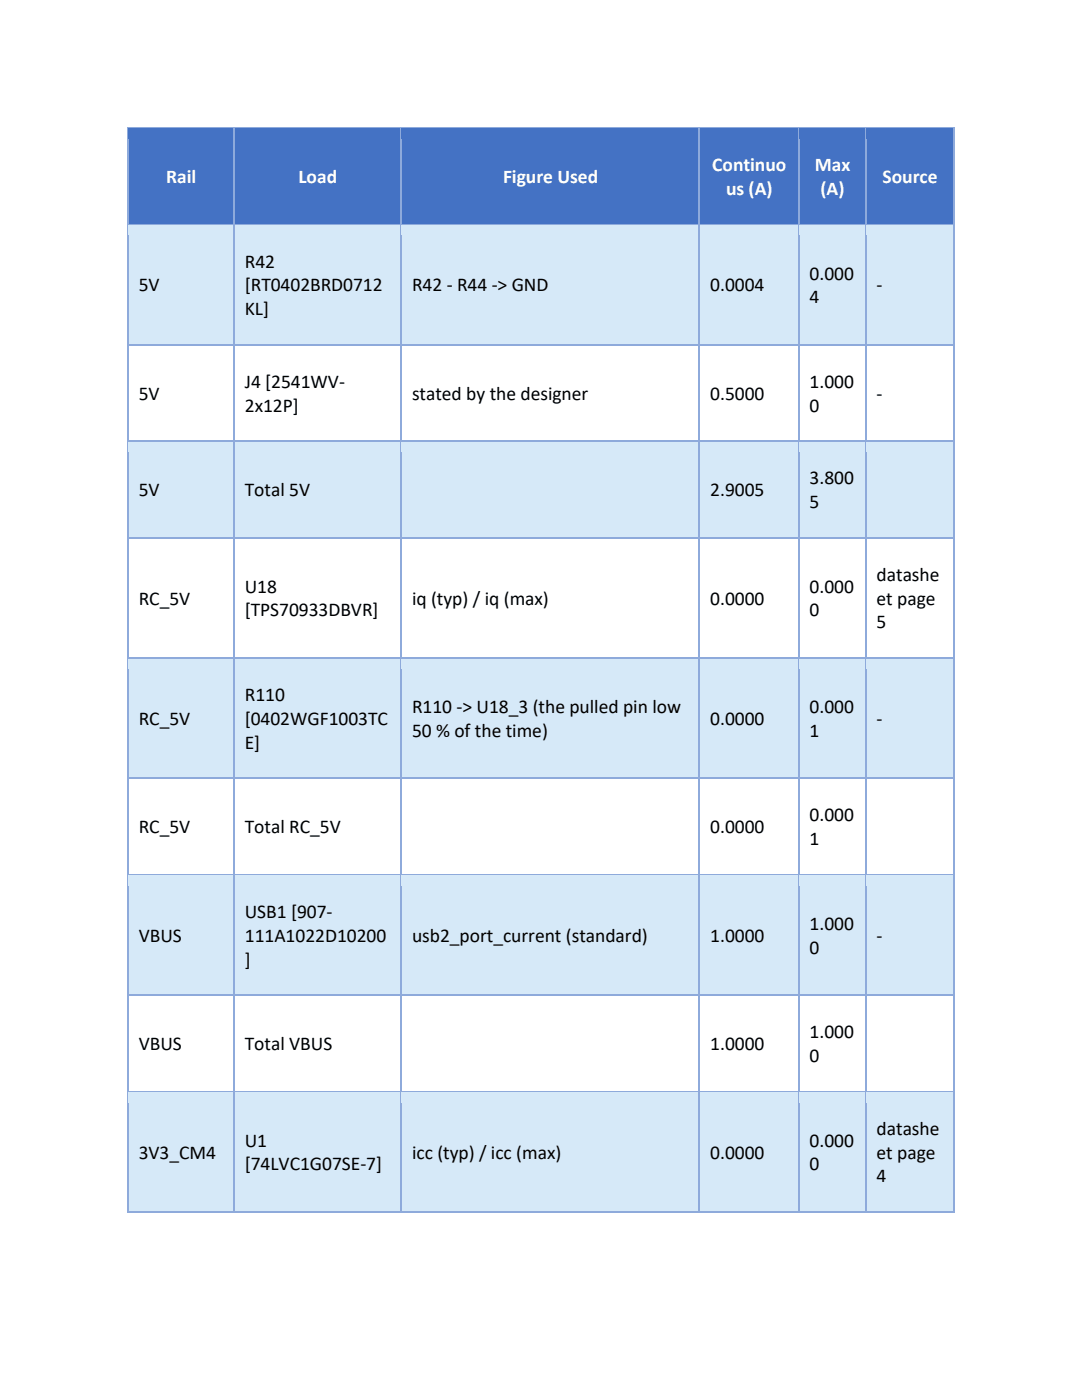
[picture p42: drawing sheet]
<svg xmlns="http://www.w3.org/2000/svg" width="216mm" height="279mm" viewBox="0 0 216 279" stroke-linecap="round" stroke-linejoin="round" font-family="sans-serif">
<defs><g id="words">
<g font-size="3.9" fill="#fff">
<text x="142.1" y="34.1">Continuo</text>
<text x="162.6" y="34.1">Max</text>
<text x="33.2" y="36.5">Rail</text>
<text x="59.5" y="36.5">Load</text>
<text x="100.4" y="36.5">Figure Used</text>
<text x="144.9" y="38.9">us (A)</text>
<text x="163.7" y="38.9">(A)</text>
<text x="176.1" y="36.5">Source</text>
</g>
<g font-size="3.9">
<text x="48.9" y="53.4">R42</text>
<text x="27.7" y="58.2">5V</text>
<text x="48.9" y="58.2">[RT0402BRD0712</text>
<text x="82.2" y="58.2">R42 - R44 -&gt; GND</text>
<text x="141.7" y="58.2">0.0004</text>
<text x="161.5" y="55.8">0.000</text>
<text x="174.9" y="58.2">-</text>
<text x="48.9" y="62.9">KL]</text>
<text x="161.5" y="60.5">4</text>
<text x="48.9" y="77.4">J4 [2541WV-</text>
<text x="161.5" y="77.4">1.000</text>
<text x="27.7" y="79.8">5V</text>
<text x="48.9" y="82.1">2x12P]</text>
<text x="82.2" y="79.8">stated by the designer</text>
<text x="141.7" y="79.8">0.5000</text>
<text x="161.5" y="82.1">0</text>
<text x="174.9" y="79.8">-</text>
<text x="27.7" y="99.1">5V</text>
<text x="48.9" y="99.1">Total 5V</text>
<text x="141.7" y="99.1">2.9005</text>
<text x="161.5" y="96.7">3.800</text>
<text x="161.5" y="101.4">5</text>
<text x="48.9" y="118.3">U18</text>
<text x="161.5" y="118.3">0.000</text>
<text x="174.9" y="115.9">datashe</text>
<text x="27.7" y="120.7">RC_5V</text>
<text x="48.9" y="123">[TPS70933DBVR]</text>
<text x="82.2" y="120.7">iq (typ) / iq (max)</text>
<text x="141.7" y="120.7">0.0000</text>
<text x="161.5" y="123">0</text>
<text x="174.9" y="120.7">et page</text>
<text x="174.9" y="125.4">5</text>
<text x="48.9" y="140">R110</text>
<text x="82.2" y="142.3">R110 -&gt; U18_3 (the pulled pin low</text>
<text x="161.5" y="142.3">0.000</text>
<text x="27.7" y="144.7">RC_5V</text>
<text x="48.9" y="144.7">[0402WGF1003TC</text>
<text x="48.9" y="149.4">E]</text>
<text x="82.2" y="147.1">50 % of the time)</text>
<text x="141.7" y="144.7">0.0000</text>
<text x="161.5" y="147.1">1</text>
<text x="174.9" y="144.7">-</text>
<text x="27.7" y="166.3">RC_5V</text>
<text x="48.9" y="166.3">Total RC_5V</text>
<text x="141.7" y="166.3">0.0000</text>
<text x="161.5" y="163.9">0.000</text>
<text x="161.5" y="168.7">1</text>
<text x="48.9" y="183.2">USB1 [907-</text>
<text x="161.5" y="185.6">1.000</text>
<text x="27.7" y="188">VBUS</text>
<text x="48.9" y="188">111A1022D10200</text>
<text x="82.2" y="188">usb2_port_current (standard)</text>
<text x="141.7" y="188">1.0000</text>
<text x="161.5" y="190.3">0</text>
<text x="174.9" y="188">-</text>
<text x="48.9" y="192.7">]</text>
<text x="27.7" y="209.5">VBUS</text>
<text x="48.9" y="209.5">Total VBUS</text>
<text x="141.7" y="209.5">1.0000</text>
<text x="161.5" y="207.2">1.000</text>
<text x="161.5" y="211.9">0</text>
<text x="174.9" y="226.5">datashe</text>
<text x="27.7" y="231.2">3V3_CM4</text>
<text x="48.9" y="228.9">U1</text>
<text x="48.9" y="233.6">[74LVC1G07SE-7]</text>
<text x="82.2" y="231.2">icc (typ) / icc (max)</text>
<text x="141.7" y="231.2">0.0000</text>
<text x="161.5" y="228.9">0.000</text>
<text x="161.5" y="233.6">0</text>
<text x="174.9" y="231.2">et page</text>
<text x="174.9" y="236">4</text>
</g>
</g></defs>
<g fill="#4472c4">
<path d="M25.7 25.7h20.9v19h-20.9z"/>
<path d="M27.7 30.1h16.9v10.1h-16.9z"/>
<path d="M46.8 25.7h33.1v19h-33.1z"/>
<path d="M48.9 30.1h29.1v10.1h-29.1z"/>
<path d="M80.2 25.7h59.3v19h-59.3z"/>
<path d="M82.2 30.1h55.3v10.1h-55.3z"/>
<path d="M139.7 25.7h19.6v19h-19.6z"/>
<path d="M141.7 27.8h15.6v7.3h-15.6z"/>
<path d="M141.7 35.1h15.6v7.5h-15.6z"/>
<path d="M159.5 25.7h13.1v19h-13.1z"/>
<path d="M161.5 27.8h9.2v7.3h-9.2z"/>
<path d="M161.5 35.1h9.2v7.5h-9.2z"/>
<path d="M172.9 25.7h17.3v19h-17.3z"/>
<path d="M174.9 30.1h13.3v10.1h-13.3z"/>
</g>
<path d="M25.5 25.4v2.4" fill="none" stroke="#8eaadb" stroke-width=".25"/>
<path d="M25.4 25.4h.3v.3h-.3z" fill="#8eaadb"/>
<path d="M25.7 25.5h20.9" fill="none" stroke="#8eaadb" stroke-width=".25"/>
<path d="M25.7 25.7h20.9v2.1h-20.9z" fill="#4472c4"/>
<path d="M46.7 25.7v2.1" fill="none" stroke="#8eaadb" stroke-width=".25"/>
<path d="M46.6 25.4h.2v.3h-.2z" fill="#8eaadb"/>
<path d="M46.8 25.5h33.1" fill="none" stroke="#8eaadb" stroke-width=".25"/>
<path d="M46.8 25.7h33.1v2.1h-33.1z" fill="#4472c4"/>
<path d="M80.1 25.7v2.1" fill="none" stroke="#8eaadb" stroke-width=".25"/>
<path d="M79.9 25.4h.3v.3h-.3z" fill="#8eaadb"/>
<path d="M80.2 25.5h59.2" fill="none" stroke="#8eaadb" stroke-width=".25"/>
<path d="M80.2 25.7h59.2v2.1h-59.2z" fill="#4472c4"/>
<path d="M139.6 25.7v2.1" fill="none" stroke="#8eaadb" stroke-width=".25"/>
<path d="M139.4 25.4h.3v.3h-.3z" fill="#8eaadb"/>
<path d="M139.7 25.5h19.6" fill="none" stroke="#8eaadb" stroke-width=".25"/>
<path d="M139.7 25.7h19.6v2.1h-19.6z" fill="#4472c4"/>
<path d="M159.4 25.7v2.1" fill="none" stroke="#8eaadb" stroke-width=".25"/>
<path d="M159.3 25.4h.2v.3h-.2z" fill="#8eaadb"/>
<path d="M159.5 25.5h13.1" fill="none" stroke="#8eaadb" stroke-width=".25"/>
<path d="M159.5 25.7h13.1v2.1h-13.1z" fill="#4472c4"/>
<path d="M172.8 25.7v2.1" fill="none" stroke="#8eaadb" stroke-width=".25"/>
<path d="M172.6 25.4h.3v.3h-.3z" fill="#8eaadb"/>
<path d="M172.9 25.5h17.3" fill="none" stroke="#8eaadb" stroke-width=".25"/>
<path d="M172.9 25.7h17.3v2.1h-17.3z" fill="#4472c4"/>
<path d="M190.3 25.4v2.4" fill="none" stroke="#8eaadb" stroke-width=".25"/>
<path d="M190.2 25.4h.2v.3h-.2z" fill="#8eaadb"/>
<path d="M25.6 42.6h21.1v2.1h-21.1z" fill="#4472c4"/>
<path d="M25.5 27.8v16.9" fill="none" stroke="#8eaadb" stroke-width=".25"/>
<path d="M46.7 42.6h33.4v2.1h-33.4z" fill="#4472c4"/>
<path d="M46.7 27.8v16.9" fill="none" stroke="#8eaadb" stroke-width=".25"/>
<path d="M80.1 42.6h59.5v2.1h-59.5z" fill="#4472c4"/>
<path d="M80.1 27.8v16.9" fill="none" stroke="#8eaadb" stroke-width=".25"/>
<path d="M139.6 42.6h19.8v2.1h-19.8z" fill="#4472c4"/>
<path d="M139.6 27.8v16.9" fill="none" stroke="#8eaadb" stroke-width=".25"/>
<path d="M159.4 42.6h13.4v2.1h-13.4z" fill="#4472c4"/>
<path d="M159.4 27.8v16.9" fill="none" stroke="#8eaadb" stroke-width=".25"/>
<path d="M172.8 42.6h17.5v2.1h-17.5z" fill="#4472c4"/>
<path d="M172.8 27.8v16.9M190.3 27.8v16.9" fill="none" stroke="#8eaadb" stroke-width=".25"/>
<g fill="#d6e9f8">
<path d="M25.7 45h20.9v23.7h-20.9z"/>
<path d="M27.7 51.8h16.9v10h-16.9z"/>
<path d="M46.8 45h33.1v23.7h-33.1z"/>
<path d="M48.9 47.1h29.1v7.3h-29.1z"/>
<path d="M48.9 54.4h29.1v4.8h-29.1z"/>
<path d="M48.9 59.2h29.1v7.3h-29.1z"/>
<path d="M80.2 45h59.3v23.7h-59.3z"/>
<path d="M82.2 51.8h55.3v10h-55.3z"/>
<path d="M139.7 45h19.6v23.7h-19.6z"/>
<path d="M141.7 51.8h15.6v10h-15.6z"/>
<path d="M159.5 45h13.1v23.7h-13.1z"/>
<path d="M161.5 49.4h9.2v7.4h-9.2z"/>
<path d="M161.5 56.8h9.2v7.4h-9.2z"/>
<path d="M172.9 45h17.3v23.7h-17.3z"/>
<path d="M174.9 51.8h13.3v10h-13.3z"/>
</g>
<path d="M25.5 44.7v2.4M25.7 44.8h20.9" fill="none" stroke="#8eaadb" stroke-width=".25"/>
<path d="M25.7 45h20.9v2.1h-20.9z" fill="#d6e9f8"/>
<path d="M46.7 44.7v2.4M46.8 44.8h33.1" fill="none" stroke="#8eaadb" stroke-width=".25"/>
<path d="M46.8 45h33.1v2.1h-33.1z" fill="#d6e9f8"/>
<path d="M80.1 44.7v2.4M80.2 44.8h59.2" fill="none" stroke="#8eaadb" stroke-width=".25"/>
<path d="M80.2 45h59.2v2.1h-59.2z" fill="#d6e9f8"/>
<path d="M139.6 44.7v2.4M139.7 44.8h19.6" fill="none" stroke="#8eaadb" stroke-width=".25"/>
<path d="M139.7 45h19.6v2.1h-19.6z" fill="#d6e9f8"/>
<path d="M159.4 44.7v2.4M159.5 44.8h13.1" fill="none" stroke="#8eaadb" stroke-width=".25"/>
<path d="M159.5 45h13.1v2.1h-13.1z" fill="#d6e9f8"/>
<path d="M172.8 44.7v2.4M172.9 44.8h17.3" fill="none" stroke="#8eaadb" stroke-width=".25"/>
<path d="M172.9 45h17.3v2.1h-17.3z" fill="#d6e9f8"/>
<path d="M190.3 44.7v2.4" fill="none" stroke="#8eaadb" stroke-width=".25"/>
<path d="M25.6 66.5h21.1v2.2h-21.1z" fill="#d6e9f8"/>
<path d="M25.5 47.1v21.6" fill="none" stroke="#8eaadb" stroke-width=".25"/>
<path d="M46.7 66.5h33.4v2.2h-33.4z" fill="#d6e9f8"/>
<path d="M46.7 47.1v21.6" fill="none" stroke="#8eaadb" stroke-width=".25"/>
<path d="M80.1 66.5h59.5v2.2h-59.5z" fill="#d6e9f8"/>
<path d="M80.1 47.1v21.6" fill="none" stroke="#8eaadb" stroke-width=".25"/>
<path d="M139.6 66.5h19.8v2.2h-19.8z" fill="#d6e9f8"/>
<path d="M139.6 47.1v21.6" fill="none" stroke="#8eaadb" stroke-width=".25"/>
<path d="M159.4 66.5h13.4v2.2h-13.4z" fill="#d6e9f8"/>
<path d="M159.4 47.1v21.6" fill="none" stroke="#8eaadb" stroke-width=".25"/>
<path d="M172.8 66.5h17.5v2.2h-17.5z" fill="#d6e9f8"/>
<g fill="none" stroke="#8eaadb" stroke-width=".25">
<path d="M172.8 47.1v40.9M190.3 47.1v40.9M25.5 68.7v19.3M25.7 68.8h20.9M46.7 68.7v19.3M46.8 68.8h33.1M80.1 68.7v19.3M80.2 68.8h59.2M139.6 68.7v19.3M139.7 68.8h19.6M159.4 68.7v19.3M159.5 68.8h13.1"/>
<path d="M172.9 68.8h17.3"/>
</g>
<g fill="#d6e9f8">
<path d="M25.7 88.2h20.9v19h-20.9z"/>
<path d="M27.7 92.7h16.9v10h-16.9z"/>
<path d="M46.8 88.2h33.1v19h-33.1z"/>
<path d="M48.9 92.7h29.1v10h-29.1z"/>
<path d="M80.2 88.2h59.3v19h-59.3z"/>
<path d="M139.7 88.2h19.6v19h-19.6z"/>
<path d="M141.7 92.7h15.6v10h-15.6z"/>
<path d="M159.5 88.2h13.1v19h-13.1z"/>
<path d="M161.5 90.3h9.2v7.4h-9.2z"/>
<path d="M161.5 97.7h9.2v7.4h-9.2z"/>
<path d="M172.9 88.2h17.3v19h-17.3z"/>
</g>
<path d="M25.5 88v2.3M25.7 88.1h20.9" fill="none" stroke="#8eaadb" stroke-width=".25"/>
<path d="M25.7 88.2h20.9v2.1h-20.9z" fill="#d6e9f8"/>
<path d="M46.7 88v2.3M46.8 88.1h33.1" fill="none" stroke="#8eaadb" stroke-width=".25"/>
<path d="M46.8 88.2h33.1v2.1h-33.1z" fill="#d6e9f8"/>
<path d="M80.1 88v2.3M80.2 88.1h59.2" fill="none" stroke="#8eaadb" stroke-width=".25"/>
<path d="M80.2 88.2h59.2v2.1h-59.2z" fill="#d6e9f8"/>
<path d="M139.6 88v2.3M139.7 88.1h19.6" fill="none" stroke="#8eaadb" stroke-width=".25"/>
<path d="M139.7 88.2h19.6v2.1h-19.6z" fill="#d6e9f8"/>
<path d="M159.4 88v2.3M159.5 88.1h13.1" fill="none" stroke="#8eaadb" stroke-width=".25"/>
<path d="M159.5 88.2h13.1v2.1h-13.1z" fill="#d6e9f8"/>
<path d="M172.8 88v2.3M172.9 88.1h17.3" fill="none" stroke="#8eaadb" stroke-width=".25"/>
<path d="M172.9 88.2h17.3v2.1h-17.3z" fill="#d6e9f8"/>
<path d="M190.3 88v2.3" fill="none" stroke="#8eaadb" stroke-width=".25"/>
<path d="M25.6 105.1h21.1v2.1h-21.1z" fill="#d6e9f8"/>
<path d="M25.5 90.3v16.9" fill="none" stroke="#8eaadb" stroke-width=".25"/>
<path d="M46.7 105.1h33.4v2.1h-33.4z" fill="#d6e9f8"/>
<path d="M46.7 90.3v16.9" fill="none" stroke="#8eaadb" stroke-width=".25"/>
<path d="M80.1 105.1h59.5v2.1h-59.5z" fill="#d6e9f8"/>
<path d="M80.1 90.3v16.9" fill="none" stroke="#8eaadb" stroke-width=".25"/>
<path d="M139.6 105.1h19.8v2.1h-19.8z" fill="#d6e9f8"/>
<path d="M139.6 90.3v16.9" fill="none" stroke="#8eaadb" stroke-width=".25"/>
<path d="M159.4 105.1h13.4v2.1h-13.4z" fill="#d6e9f8"/>
<path d="M159.4 90.3v16.9" fill="none" stroke="#8eaadb" stroke-width=".25"/>
<path d="M172.8 105.1h17.5v2.1h-17.5z" fill="#d6e9f8"/>
<g fill="none" stroke="#8eaadb" stroke-width=".25">
<path d="M172.8 90.3v40.9M190.3 90.3v40.9M25.5 107.2v24M25.7 107.3h20.9M46.7 107.2v24M46.8 107.3h33.1M80.1 107.2v24M80.2 107.3h59.2M139.6 107.2v24M139.7 107.3h19.6M159.4 107.2v24M159.5 107.3h13.1"/>
<path d="M172.9 107.3h17.3"/>
</g>
<g fill="#d6e9f8">
<path d="M25.7 131.5h20.9v23.7h-20.9z"/>
<path d="M27.7 138.3h16.9v10h-16.9z"/>
<path d="M46.8 131.5h33.1v23.7h-33.1z"/>
<path d="M48.9 133.6h29.1v7.4h-29.1z"/>
<path d="M48.9 141h29.1v4.7h-29.1z"/>
<path d="M48.9 145.7h29.1v7.4h-29.1z"/>
<path d="M80.2 131.5h59.3v23.7h-59.3z"/>
<path d="M82.2 136h55.3v7.3h-55.3z"/>
<path d="M82.2 143.3h55.3v7.4h-55.3z"/>
<path d="M139.7 131.5h19.6v23.7h-19.6z"/>
<path d="M141.7 138.3h15.6v10h-15.6z"/>
<path d="M159.5 131.5h13.1v23.7h-13.1z"/>
<path d="M161.5 136h9.2v7.3h-9.2z"/>
<path d="M161.5 143.3h9.2v7.4h-9.2z"/>
<path d="M172.9 131.5h17.3v23.7h-17.3z"/>
<path d="M174.9 138.3h13.3v10h-13.3z"/>
</g>
<path d="M25.5 131.2v2.4M25.7 131.4h20.9" fill="none" stroke="#8eaadb" stroke-width=".25"/>
<path d="M25.7 131.5h20.9v2.1h-20.9z" fill="#d6e9f8"/>
<path d="M46.7 131.2v2.4M46.8 131.4h33.1" fill="none" stroke="#8eaadb" stroke-width=".25"/>
<path d="M46.8 131.5h33.1v2.1h-33.1z" fill="#d6e9f8"/>
<path d="M80.1 131.2v2.4M80.2 131.4h59.2" fill="none" stroke="#8eaadb" stroke-width=".25"/>
<path d="M80.2 131.5h59.2v2.1h-59.2z" fill="#d6e9f8"/>
<path d="M139.6 131.2v2.4M139.7 131.4h19.6" fill="none" stroke="#8eaadb" stroke-width=".25"/>
<path d="M139.7 131.5h19.6v2.1h-19.6z" fill="#d6e9f8"/>
<path d="M159.4 131.2v2.4M159.5 131.4h13.1" fill="none" stroke="#8eaadb" stroke-width=".25"/>
<path d="M159.5 131.5h13.1v2.1h-13.1z" fill="#d6e9f8"/>
<path d="M172.8 131.2v2.4M172.9 131.4h17.3" fill="none" stroke="#8eaadb" stroke-width=".25"/>
<path d="M172.9 131.5h17.3v2.1h-17.3z" fill="#d6e9f8"/>
<path d="M190.3 131.2v2.4" fill="none" stroke="#8eaadb" stroke-width=".25"/>
<path d="M25.6 153.1h21.1v2.1h-21.1z" fill="#d6e9f8"/>
<path d="M25.5 133.6v21.6" fill="none" stroke="#8eaadb" stroke-width=".25"/>
<path d="M46.7 153.1h33.4v2.1h-33.4z" fill="#d6e9f8"/>
<path d="M46.7 133.6v21.6" fill="none" stroke="#8eaadb" stroke-width=".25"/>
<path d="M80.1 153.1h59.5v2.1h-59.5z" fill="#d6e9f8"/>
<path d="M80.1 133.6v21.6" fill="none" stroke="#8eaadb" stroke-width=".25"/>
<path d="M139.6 153.1h19.8v2.1h-19.8z" fill="#d6e9f8"/>
<path d="M139.6 133.6v21.6" fill="none" stroke="#8eaadb" stroke-width=".25"/>
<path d="M159.4 153.1h13.4v2.1h-13.4z" fill="#d6e9f8"/>
<path d="M159.4 133.6v21.6" fill="none" stroke="#8eaadb" stroke-width=".25"/>
<path d="M172.8 153.1h17.5v2.1h-17.5z" fill="#d6e9f8"/>
<g fill="none" stroke="#8eaadb" stroke-width=".25">
<path d="M172.8 133.6v40.9M190.3 133.6v40.9M25.5 155.2v19.3M25.7 155.3h20.9M46.7 155.2v19.3M46.8 155.3h33.1M80.1 155.2v19.3M80.2 155.3h59.2M139.6 155.2v19.3M139.7 155.3h19.6M159.4 155.2v19.3M159.5 155.3h13.1"/>
<path d="M172.9 155.3h17.3"/>
</g>
<g fill="#d6e9f8">
<path d="M25.7 174.8h20.9v23.7h-20.9z"/>
<path d="M27.7 181.6h16.9v10h-16.9z"/>
<path d="M46.8 174.8h33.1v23.7h-33.1z"/>
<path d="M48.9 176.9h29.1v7.3h-29.1z"/>
<path d="M48.9 184.2h29.1v4.8h-29.1z"/>
<path d="M48.9 189h29.1v7.3h-29.1z"/>
<path d="M80.2 174.8h59.3v23.7h-59.3z"/>
<path d="M82.2 181.6h55.3v10h-55.3z"/>
<path d="M139.7 174.8h19.6v23.7h-19.6z"/>
<path d="M141.7 181.6h15.6v10h-15.6z"/>
<path d="M159.5 174.8h13.1v23.7h-13.1z"/>
<path d="M161.5 179.2h9.2v7.4h-9.2z"/>
<path d="M161.5 186.6h9.2v7.4h-9.2z"/>
<path d="M172.9 174.8h17.3v23.7h-17.3z"/>
<path d="M174.9 181.6h13.3v10h-13.3z"/>
</g>
<path d="M25.5 174.5v2.4M25.7 174.6h20.9" fill="none" stroke="#8eaadb" stroke-width=".25"/>
<path d="M25.7 174.8h20.9v2.1h-20.9z" fill="#d6e9f8"/>
<path d="M46.7 174.5v2.4M46.8 174.6h33.1" fill="none" stroke="#8eaadb" stroke-width=".25"/>
<path d="M46.8 174.8h33.1v2.1h-33.1z" fill="#d6e9f8"/>
<path d="M80.1 174.5v2.4M80.2 174.6h59.2" fill="none" stroke="#8eaadb" stroke-width=".25"/>
<path d="M80.2 174.8h59.2v2.1h-59.2z" fill="#d6e9f8"/>
<path d="M139.6 174.5v2.4M139.7 174.6h19.6" fill="none" stroke="#8eaadb" stroke-width=".25"/>
<path d="M139.7 174.8h19.6v2.1h-19.6z" fill="#d6e9f8"/>
<path d="M159.4 174.5v2.4M159.5 174.6h13.1" fill="none" stroke="#8eaadb" stroke-width=".25"/>
<path d="M159.5 174.8h13.1v2.1h-13.1z" fill="#d6e9f8"/>
<path d="M172.8 174.5v2.4M172.9 174.6h17.3" fill="none" stroke="#8eaadb" stroke-width=".25"/>
<path d="M172.9 174.8h17.3v2.1h-17.3z" fill="#d6e9f8"/>
<path d="M190.3 174.5v2.4" fill="none" stroke="#8eaadb" stroke-width=".25"/>
<path d="M25.6 196.3h21.1v2.2h-21.1z" fill="#d6e9f8"/>
<path d="M25.5 176.9v21.6" fill="none" stroke="#8eaadb" stroke-width=".25"/>
<path d="M46.7 196.3h33.4v2.2h-33.4z" fill="#d6e9f8"/>
<path d="M46.7 176.9v21.6" fill="none" stroke="#8eaadb" stroke-width=".25"/>
<path d="M80.1 196.3h59.5v2.2h-59.5z" fill="#d6e9f8"/>
<path d="M80.1 176.9v21.6" fill="none" stroke="#8eaadb" stroke-width=".25"/>
<path d="M139.6 196.3h19.8v2.2h-19.8z" fill="#d6e9f8"/>
<path d="M139.6 176.9v21.6" fill="none" stroke="#8eaadb" stroke-width=".25"/>
<path d="M159.4 196.3h13.4v2.2h-13.4z" fill="#d6e9f8"/>
<path d="M159.4 176.9v21.6" fill="none" stroke="#8eaadb" stroke-width=".25"/>
<path d="M172.8 196.3h17.5v2.2h-17.5z" fill="#d6e9f8"/>
<g fill="none" stroke="#8eaadb" stroke-width=".25">
<path d="M172.8 176.9v40.9M190.3 176.9v40.9M25.5 198.5v19.3M25.7 198.6h20.9M46.7 198.5v19.3M46.8 198.6h33.1M80.1 198.5v19.3M80.2 198.6h59.2M139.6 198.5v19.3M139.7 198.6h19.6M159.4 198.5v19.3M159.5 198.6h13.1"/>
<path d="M172.9 198.6h17.3"/>
</g>
<g fill="#d6e9f8">
<path d="M25.7 218h20.9v23.7h-20.9z"/>
<path d="M27.7 224.9h16.9v10h-16.9z"/>
<path d="M46.8 218h33.1v23.7h-33.1z"/>
<path d="M48.9 222.5h29.1v7.4h-29.1z"/>
<path d="M48.9 229.9h29.1v7.3h-29.1z"/>
<path d="M80.2 218h59.3v23.7h-59.3z"/>
<path d="M82.2 224.9h55.3v10h-55.3z"/>
<path d="M139.7 218h19.6v23.7h-19.6z"/>
<path d="M141.7 224.9h15.6v10h-15.6z"/>
<path d="M159.5 218h13.1v23.7h-13.1z"/>
<path d="M161.5 222.5h9.2v7.4h-9.2z"/>
<path d="M161.5 229.9h9.2v7.3h-9.2z"/>
<path d="M172.9 218h17.3v23.7h-17.3z"/>
<path d="M174.9 220.1h13.3v7.4h-13.3z"/>
<path d="M174.9 227.5h13.3v4.7h-13.3z"/>
<path d="M174.9 232.2h13.3v7.4h-13.3z"/>
</g>
<path d="M25.5 217.8v2.3M25.7 217.9h20.9" fill="none" stroke="#8eaadb" stroke-width=".25"/>
<path d="M25.7 218h20.9v2.1h-20.9z" fill="#d6e9f8"/>
<path d="M46.7 217.8v2.3M46.8 217.9h33.1" fill="none" stroke="#8eaadb" stroke-width=".25"/>
<path d="M46.8 218h33.1v2.1h-33.1z" fill="#d6e9f8"/>
<path d="M80.1 217.8v2.3M80.2 217.9h59.2" fill="none" stroke="#8eaadb" stroke-width=".25"/>
<path d="M80.2 218h59.2v2.1h-59.2z" fill="#d6e9f8"/>
<path d="M139.6 217.8v2.3M139.7 217.9h19.6" fill="none" stroke="#8eaadb" stroke-width=".25"/>
<path d="M139.7 218h19.6v2.1h-19.6z" fill="#d6e9f8"/>
<path d="M159.4 217.8v2.3M159.5 217.9h13.1" fill="none" stroke="#8eaadb" stroke-width=".25"/>
<path d="M159.5 218h13.1v2.1h-13.1z" fill="#d6e9f8"/>
<path d="M172.8 217.8v2.3M172.9 217.9h17.3" fill="none" stroke="#8eaadb" stroke-width=".25"/>
<path d="M172.9 218h17.3v2.1h-17.3z" fill="#d6e9f8"/>
<path d="M190.3 217.8v2.3" fill="none" stroke="#8eaadb" stroke-width=".25"/>
<path d="M25.6 239.6h21.1v2.1h-21.1z" fill="#d6e9f8"/>
<path d="M25.5 220.1v21.6" fill="none" stroke="#8eaadb" stroke-width=".25"/>
<path d="M25.4 241.7h.3v.3h-.3z" fill="#8eaadb"/>
<path d="M25.7 241.9h20.9" fill="none" stroke="#8eaadb" stroke-width=".25"/>
<path d="M46.7 239.6h33.4v2.1h-33.4z" fill="#d6e9f8"/>
<path d="M46.7 220.1v21.6" fill="none" stroke="#8eaadb" stroke-width=".25"/>
<path d="M46.6 241.7h.2v.3h-.2z" fill="#8eaadb"/>
<path d="M46.8 241.9h33.1" fill="none" stroke="#8eaadb" stroke-width=".25"/>
<path d="M80.1 239.6h59.5v2.1h-59.5z" fill="#d6e9f8"/>
<path d="M80.1 220.1v21.6" fill="none" stroke="#8eaadb" stroke-width=".25"/>
<path d="M79.9 241.7h.3v.3h-.3z" fill="#8eaadb"/>
<path d="M80.2 241.9h59.2" fill="none" stroke="#8eaadb" stroke-width=".25"/>
<path d="M139.6 239.6h19.8v2.1h-19.8z" fill="#d6e9f8"/>
<path d="M139.6 220.1v21.6" fill="none" stroke="#8eaadb" stroke-width=".25"/>
<path d="M139.4 241.7h.3v.3h-.3z" fill="#8eaadb"/>
<path d="M139.7 241.9h19.6" fill="none" stroke="#8eaadb" stroke-width=".25"/>
<path d="M159.4 239.6h13.4v2.1h-13.4z" fill="#d6e9f8"/>
<path d="M159.4 220.1v21.6" fill="none" stroke="#8eaadb" stroke-width=".25"/>
<path d="M159.3 241.7h.2v.3h-.2z" fill="#8eaadb"/>
<path d="M159.5 241.9h13.1" fill="none" stroke="#8eaadb" stroke-width=".25"/>
<path d="M172.8 239.6h17.5v2.1h-17.5z" fill="#d6e9f8"/>
<path d="M172.8 220.1v21.6" fill="none" stroke="#8eaadb" stroke-width=".25"/>
<path d="M172.6 241.7h.3v.3h-.3z" fill="#8eaadb"/>
<path d="M190.3 220.1v21.6M172.9 241.9h17.3" fill="none" stroke="#8eaadb" stroke-width=".25"/>
<path d="M190.2 241.7h.2v.3h-.2z" fill="#8eaadb"/>
<use href="#words"/>
</svg>
